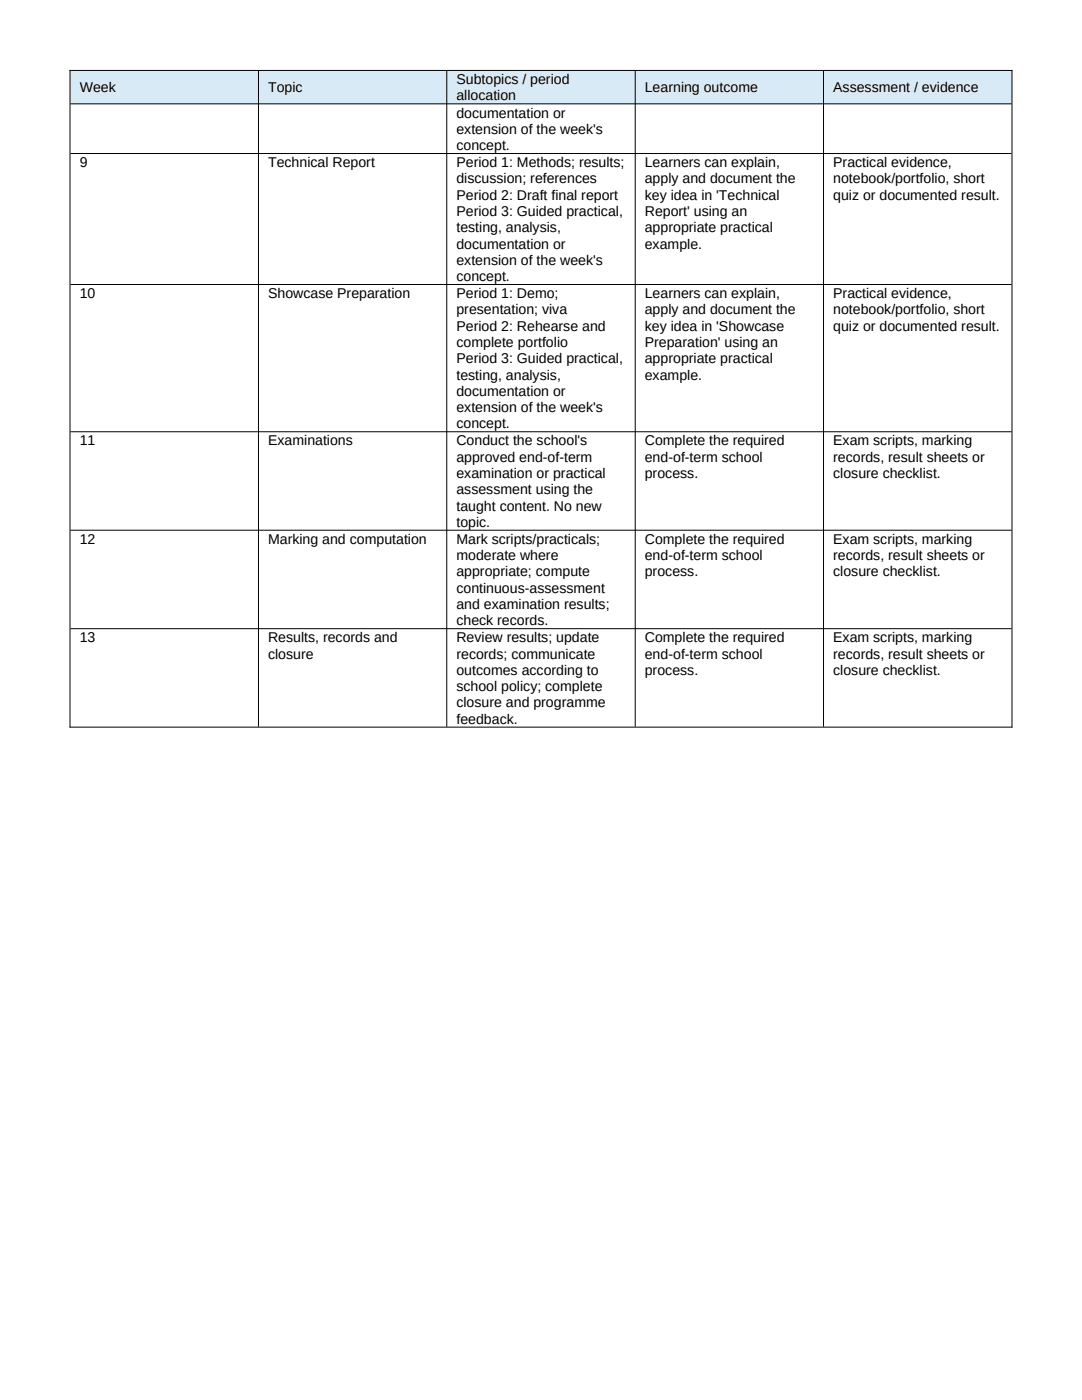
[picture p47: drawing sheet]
<svg xmlns="http://www.w3.org/2000/svg" width="216mm" height="279mm" viewBox="0 0 216 279" stroke-linecap="round" stroke-linejoin="round" font-family="sans-serif">
<defs><g id="words">
<g font-size="2.8">
<text x="91.1" y="16.8">Subtopics / period</text>
<text x="15.9" y="18.4">Week</text>
<text x="53.5" y="18.4">Topic</text>
<text x="91.1" y="20">allocation</text>
<text x="91.1" y="23.5">documentation or</text>
<text x="128.7" y="18.4">Learning outcome</text>
<text x="166.3" y="18.4">Assessment / evidence</text>
<text x="91.1" y="26.7">extension of the week's</text>
<text x="91.1" y="30">concept.</text>
<text x="15.9" y="33.4">9</text>
<text x="53.5" y="33.4">Technical Report</text>
<text x="91.1" y="33.4">Period 1: Methods; results;</text>
<text x="128.7" y="33.4">Learners can explain,</text>
<text x="166.3" y="33.4">Practical evidence,</text>
<text x="91.1" y="36.6">discussion; references</text>
<text x="91.1" y="39.9">Period 2: Draft final report</text>
<text x="128.7" y="36.6">apply and document the</text>
<text x="128.7" y="39.9">key idea in 'Technical</text>
<text x="166.3" y="36.6">notebook/portfolio, short</text>
<text x="166.3" y="39.9">quiz or documented result.</text>
<text x="91.1" y="43.1">Period 3: Guided practical,</text>
<text x="91.1" y="46.4">testing, analysis,</text>
<text x="128.7" y="43.1">Report' using an</text>
<text x="128.7" y="46.4">appropriate practical</text>
<text x="91.1" y="49.6">documentation or</text>
<text x="91.1" y="52.8">extension of the week's</text>
<text x="128.7" y="49.6">example.</text>
<text x="15.9" y="59.5">10</text>
<text x="53.5" y="59.5">Showcase Preparation</text>
<text x="91.1" y="56.1">concept.</text>
<text x="91.1" y="59.5">Period 1: Demo;</text>
<text x="128.7" y="59.5">Learners can explain,</text>
<text x="166.3" y="59.5">Practical evidence,</text>
<text x="91.1" y="62.8">presentation; viva</text>
<text x="128.7" y="62.8">apply and document the</text>
<text x="166.3" y="62.8">notebook/portfolio, short</text>
<text x="91.1" y="66">Period 2: Rehearse and</text>
<text x="91.1" y="69.3">complete portfolio</text>
<text x="128.7" y="66">key idea in 'Showcase</text>
<text x="128.7" y="69.3">Preparation' using an</text>
<text x="166.3" y="66">quiz or documented result.</text>
<text x="91.1" y="72.5">Period 3: Guided practical,</text>
<text x="91.1" y="75.7">testing, analysis,</text>
<text x="128.7" y="72.5">appropriate practical</text>
<text x="128.7" y="75.7">example.</text>
<text x="91.1" y="79">documentation or</text>
<text x="91.1" y="82.2">extension of the week's</text>
<text x="15.9" y="88.9">11</text>
<text x="53.5" y="88.9">Examinations</text>
<text x="91.1" y="85.5">concept.</text>
<text x="91.1" y="88.9">Conduct the school's</text>
<text x="128.7" y="88.9">Complete the required</text>
<text x="166.3" y="88.9">Exam scripts, marking</text>
<text x="91.1" y="92.1">approved end-of-term</text>
<text x="91.1" y="95.4">examination or practical</text>
<text x="128.7" y="92.1">end-of-term school</text>
<text x="128.7" y="95.4">process.</text>
<text x="166.3" y="92.1">records, result sheets or</text>
<text x="166.3" y="95.4">closure checklist.</text>
<text x="91.1" y="98.6">assessment using the</text>
<text x="91.1" y="101.9">taught content. No new</text>
<text x="91.1" y="105.1">topic.</text>
<text x="15.9" y="108.5">12</text>
<text x="53.5" y="108.5">Marking and computation</text>
<text x="91.1" y="108.5">Mark scripts/practicals;</text>
<text x="91.1" y="111.8">moderate where</text>
<text x="128.7" y="108.5">Complete the required</text>
<text x="128.7" y="111.8">end-of-term school</text>
<text x="166.3" y="108.5">Exam scripts, marking</text>
<text x="166.3" y="111.8">records, result sheets or</text>
<text x="91.1" y="115">appropriate; compute</text>
<text x="91.1" y="118.3">continuous-assessment</text>
<text x="128.7" y="115">process.</text>
<text x="166.3" y="115">closure checklist.</text>
<text x="91.1" y="121.5">and examination results;</text>
<text x="91.1" y="124.8">check records.</text>
<text x="15.9" y="128.2">13</text>
<text x="53.5" y="128.2">Results, records and</text>
<text x="53.5" y="131.4">closure</text>
<text x="91.1" y="128.2">Review results; update</text>
<text x="91.1" y="131.4">records; communicate</text>
<text x="128.7" y="128.2">Complete the required</text>
<text x="128.7" y="131.4">end-of-term school</text>
<text x="166.3" y="128.2">Exam scripts, marking</text>
<text x="166.3" y="131.4">records, result sheets or</text>
<text x="91.1" y="134.7">outcomes according to</text>
<text x="91.1" y="137.9">school policy; complete</text>
<text x="128.7" y="134.7">process.</text>
<text x="166.3" y="134.7">closure checklist.</text>
<text x="91.1" y="141.2">closure and programme</text>
<text x="91.1" y="144.4">feedback.</text>
</g>
</g></defs>
<g fill="#d9eaf7">
<path d="M14 14h37.6v6.6h-37.6z" fill-rule="evenodd"/>
<path d="M51.6 14h37.5v6.6h-37.5z" fill-rule="evenodd"/>
<path d="M89.1 14h37.6v6.6h-37.6z" fill-rule="evenodd"/>
<path d="M126.8 14h37.5v6.6h-37.5z" fill-rule="evenodd"/>
<path d="M164.3 14h37.6v6.6h-37.6z" fill-rule="evenodd"/>
<path d="M14 14h37.6v6.6h-37.6z" fill-rule="evenodd"/>
<path d="M51.6 14h37.5v6.6h-37.5z" fill-rule="evenodd"/>
<path d="M89.1 14h37.6v6.6h-37.6z" fill-rule="evenodd"/>
<path d="M126.8 14h37.5v6.6h-37.5z" fill-rule="evenodd"/>
<path d="M164.3 14h37.6v6.6h-37.6z" fill-rule="evenodd"/>
</g>
<g fill="none" stroke="#000" stroke-width=".2">
<path d="M13.9 14.1h188.1M14 14v131.2M51.6 14.1v130.9M89.1 14.1v130.9M126.8 14.1v130.9M164.3 14.1v130.9M201.9 14v131.2M14.1 20.7h187.7M14.1 30.6h187.7M14.1 56.8h187.7M14.1 86.2h187.7M14.1 105.8h187.7"/>
<path d="M14.1 125.5h187.7M13.9 145.1h188.1"/>
</g>
<use href="#words"/>
</svg>
